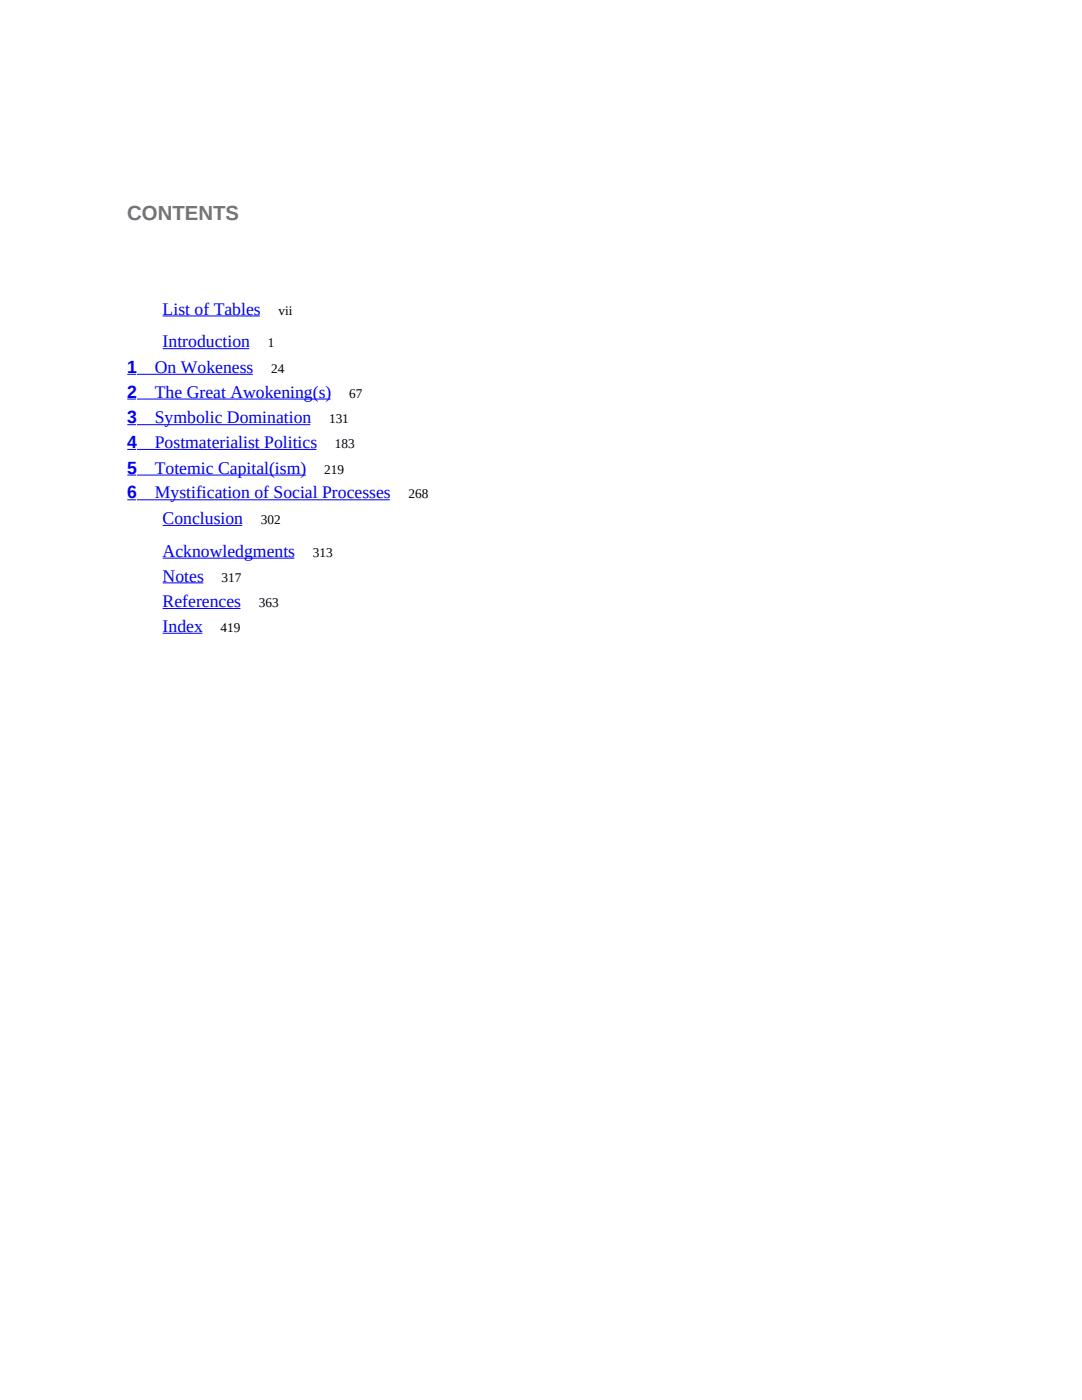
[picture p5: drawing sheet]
<svg xmlns="http://www.w3.org/2000/svg" width="216mm" height="279mm" viewBox="0 0 216 279" stroke-linecap="round" stroke-linejoin="round" font-family="sans-serif">
<defs><g id="words">
<text font-size="4.1" fill="#757575" x="25.4" y="43.9">CONTENTS</text>
<g font-size="3.5" fill="#00e">
<text x="32.5" y="62.8">List of Tables</text>
<text x="32.5" y="69.3">Introduction</text>
<text x="25.4" y="74.4">1</text>
<text x="30.9" y="74.4">On Wokeness</text>
<text x="25.4" y="79.4">2</text>
<text x="30.9" y="79.4">The Great Awokening(s)</text>
<text x="25.4" y="84.5">3</text>
<text x="25.4" y="89.4">4</text>
<text x="30.9" y="84.5">Symbolic Domination</text>
<text x="30.9" y="89.4">Postmaterialist Politics</text>
<text x="25.4" y="94.5">5</text>
<text x="30.9" y="94.5">Totemic Capital(ism)</text>
<text x="25.4" y="99.5">6</text>
<text x="30.9" y="99.5">Mystification of Social Processes</text>
<text x="32.5" y="104.6">Conclusion</text>
<text x="32.5" y="111.1">Acknowledgments</text>
<text x="32.5" y="116.1">Notes</text>
<text x="32.5" y="121.2">References</text>
<text x="32.5" y="126.1">Index</text>
</g>
<g font-size="2.6">
<text x="55.6" y="62.8">vii</text>
<text x="53.4" y="69.3">1</text>
<text x="54.1" y="74.4">24</text>
<text x="69.7" y="79.4">67</text>
<text x="65.7" y="84.5">131</text>
<text x="66.8" y="89.4">183</text>
<text x="64.7" y="94.5">219</text>
<text x="81.5" y="99.5">268</text>
<text x="52" y="104.6">302</text>
<text x="62.4" y="111.1">313</text>
<text x="44.2" y="116.1">317</text>
<text x="51.6" y="121.2">363</text>
<text x="44" y="126.1">419</text>
</g>
</g></defs>
<g fill="none" stroke="#00e" stroke-width=".2">
<path d="M25.4 74.7h1.8zM25.4 79.6h1.8zM27.3 74.7h23.1zM27.3 79.6h38.7zM32.5 63.1h19.4zM32.5 69.6h17.2zM25.4 84.8h1.8zM25.4 89.7h1.8zM25.4 94.8h1.8zM25.4 99.7h1.8zM27.3 84.8h34.6zM27.3 89.7h35.8z"/>
<path d="M27.3 94.8h33.7zM27.3 99.7h50.5zM32.5 104.9h15.8zM32.5 111.4h26.2zM32.5 116.3h8.1zM32.5 121.4h15.5zM32.5 126.4h7.9z"/>
</g>
<use href="#words"/>
</svg>
